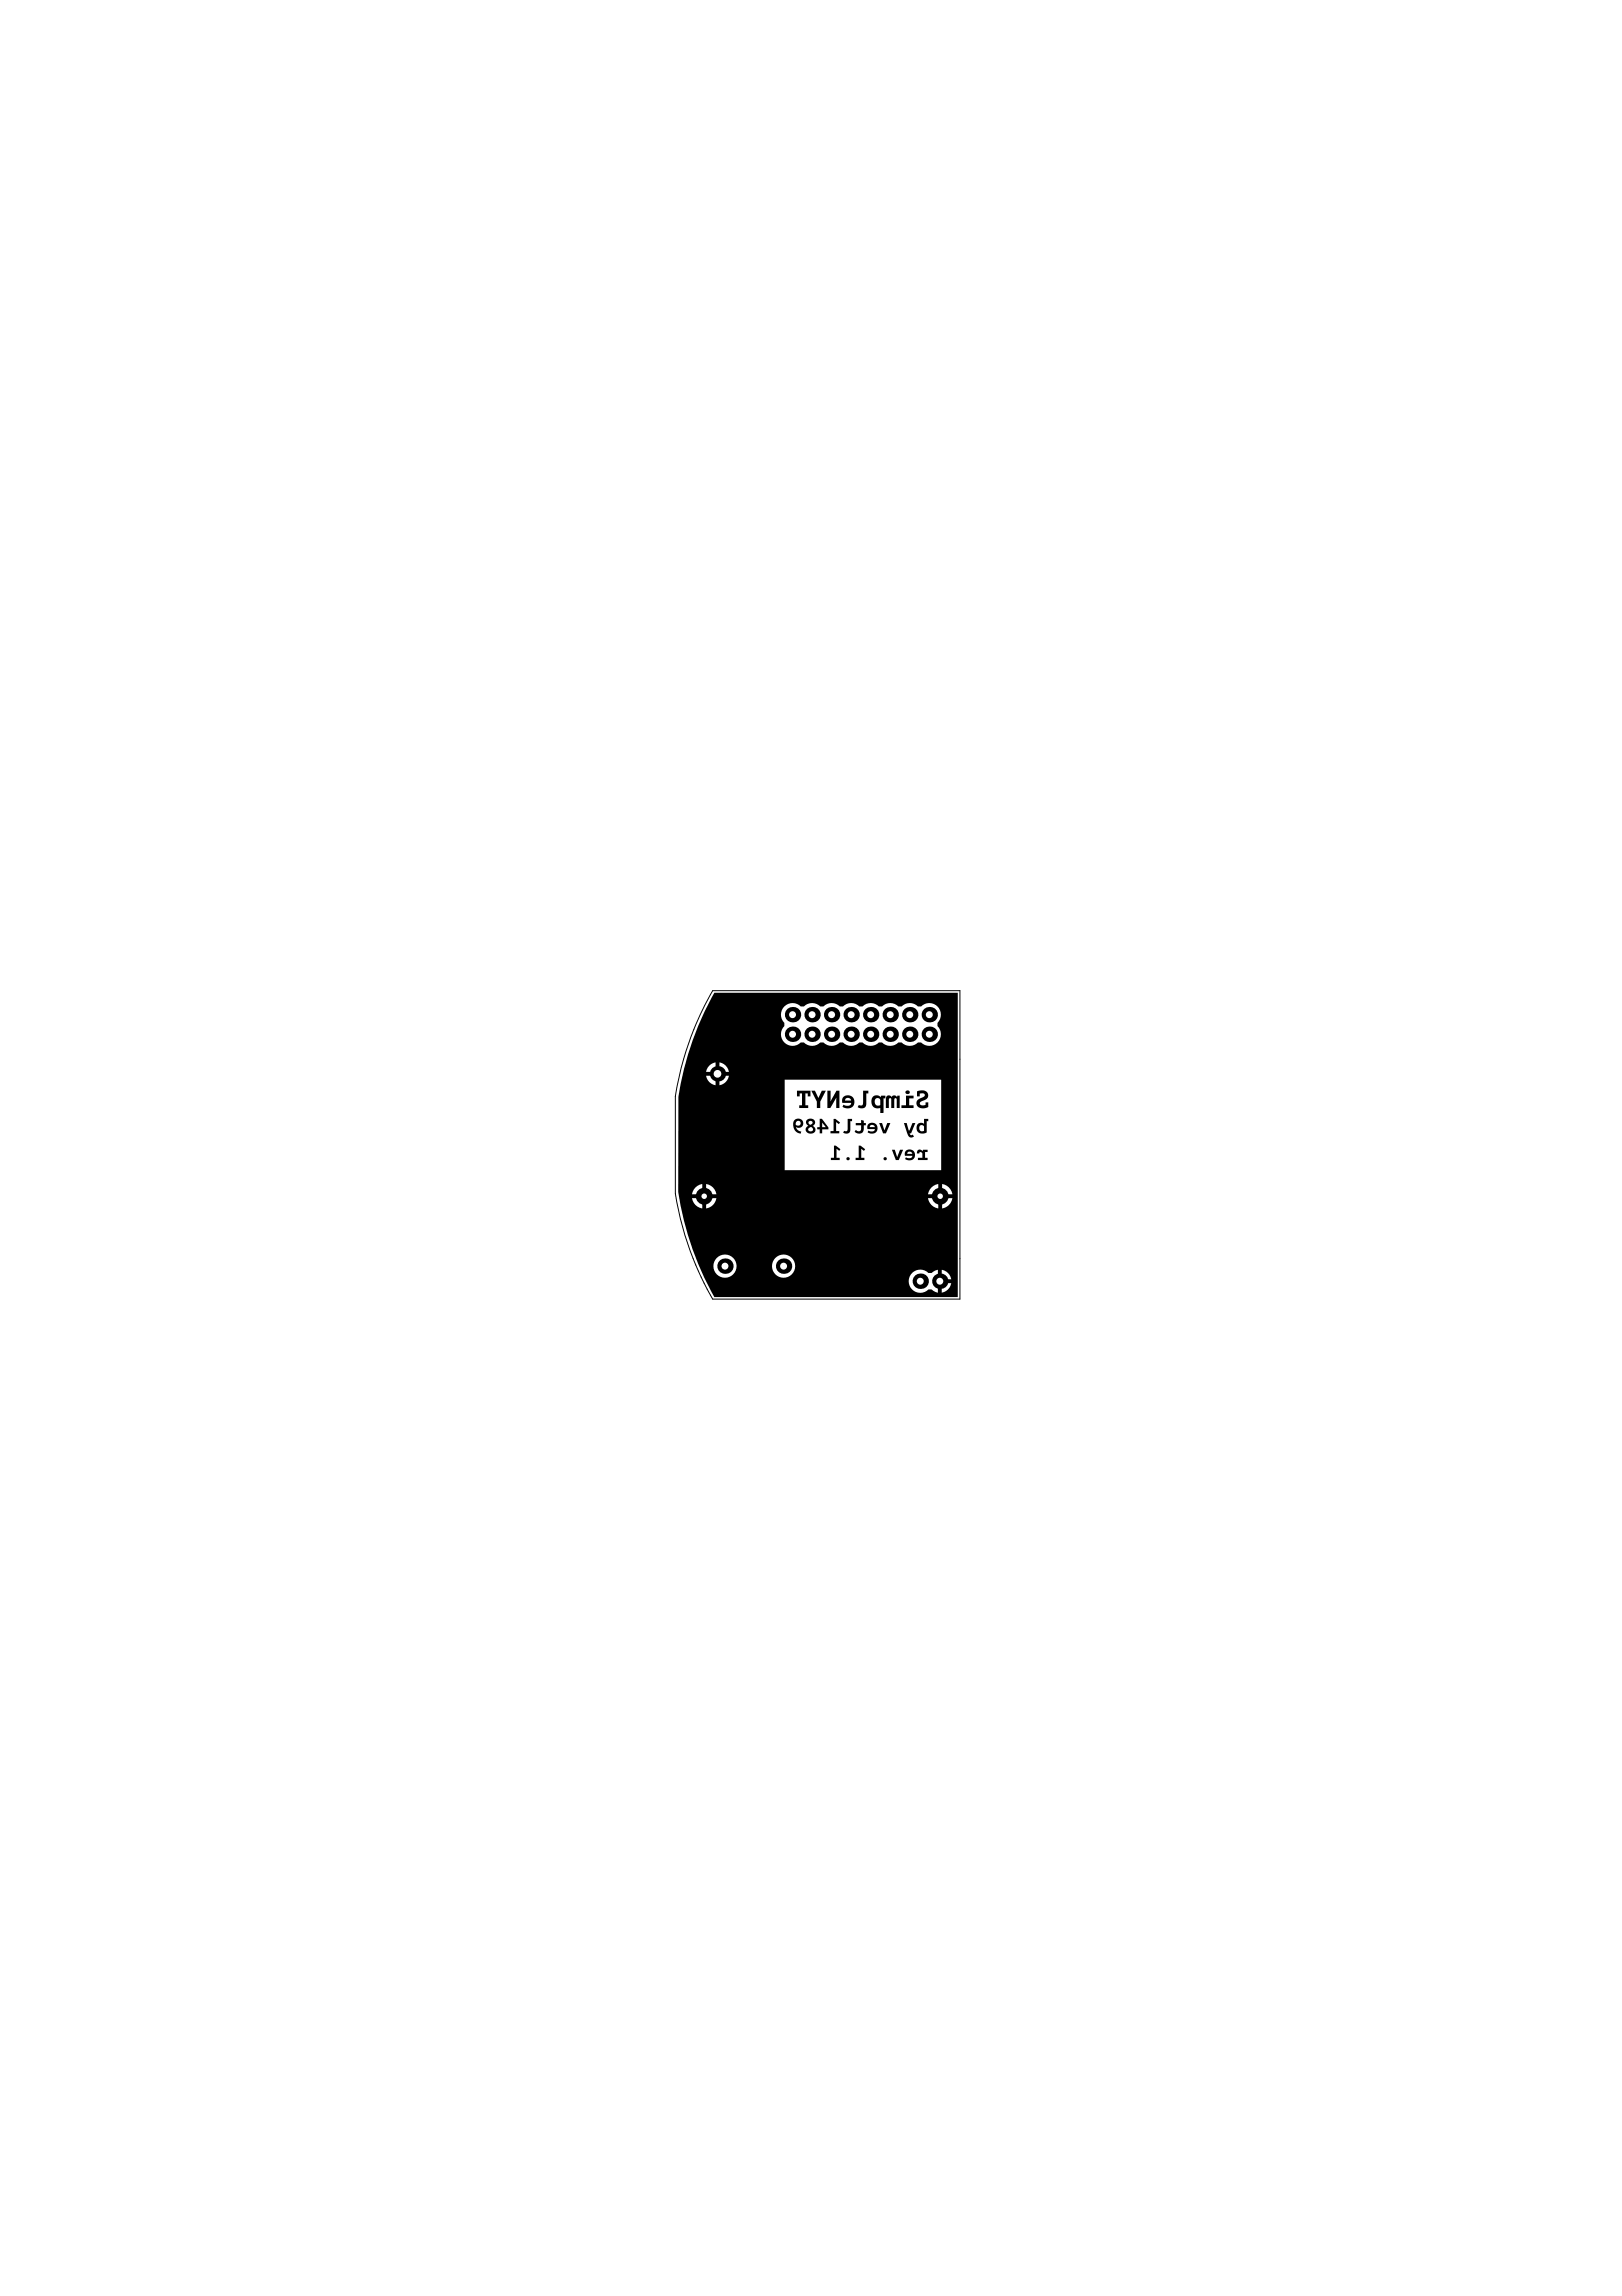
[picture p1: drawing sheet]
<svg xmlns="http://www.w3.org/2000/svg" width="210mm" height="297mm" viewBox="0 0 210 297" stroke-linecap="round" stroke-linejoin="round" font-family="sans-serif">
<path d="M92.2 128.2h32v39.9h-32l-1-1.8a40 40 0 0 1-3.8-11.9v-12.6a39.8 39.8 0 0 1 4.8-13.6z" fill="none" stroke="#000" stroke-width=".13"/>
<g fill="#000">
<path d="M103.1 141.1h1.8v.7h-.4v-.3h-.3v1.5h.4v.3h-1.2v-.3h.4v-1.5h-.3v.3h-.4zM105 141.1h.5l.4 .9 .4-.9h.6l-.8 1.4v.8h-.4v-.8zM107.1 141.1h.4v1.4l.7-1.4h.4v2.2h-.4v-1.3l-.7 1.3h-.4zM107.9 144.8h.2l.6 .4-.1 .2-.4-.2v1.1h.4v.3h-1.1v-.3h.4zM107.9 148.2h.3l.6 .5-.2 .2-.3-.3v1.2h.4v.3h-1.2v-.3h.4zM109.7 144.8h.6v.2h-.3v1.2a.48 .48 0 0 1-.6 .5l-.3-.2 .1-.2 .3 .1a.27 .27 0 0 0 .2-.4zM110.7 145.3h.7v-.4l.4 .1v.3h.2v.3h-.2v.6l-.2 .3-.5 .2-.5-.3 .2-.2 .3 .2a.3 .3 0 0 0 .3-.4v-.4h-.7zM111.1 148.2h.3l.6 .5-.2 .2-.3-.3v1.2h.4v.3h-1.2v-.3h.4zM111.7 141.1h.7v.4h-.3v1.3a.57 .57 0 0 1-.7 .6l-.4-.2 .1-.3 .3 .1a.31 .31 0 0 0 .3-.4zM113.8 145.3h.3l.3 .9 .4-.9h.4l-.5 1.3h-.4zM114.8 141.8l.3-.1 .3 .2 .3-.2 .2 .1 .2 .1v-.2h.3v1.6h-.4v-1.1l-.1-.1h-.1l-.1 .2v1h-.4v-1.1l-.1-.1-.2 .1v1.1h-.4v-1.2zM115.4 148.7h.4l.3 1 .4-1h.4l-.6 1.4h-.4z"/>
<path d="M117 145.3h.3l.3 .9h.1l.4-.9h.4l-.6 1.3h-.2l.2 .2h.2l.1 .3-.3 .1-.3-.2zM118.8 148.8l.3-.1 .3 .2v-.2h.6v.3h-.3v.8h.3v.3h-1.2v-.3h.6v-.6l-.3-.2-.1 .2h-.3zM118.7 141.2l.5-.1h.5l.2 .2 .2 .2v.4l-.2 .2-.8 .5a.3 .3 0 0 0 0 .4 .3 .3 0 0 0 .4 0l.3-.1v-.3h.3v.6l-.1 .1-.7 .1-.5-.2-.2-.4 .1-.4 .2-.2 .7-.3 .1-.2-.1-.2h-.5h-.1v.3h-.3z"/>
<path d="M102.8 144.9l-.2 .5 .2 .7 .3 .4 .5 .2 .1-.3-.5-.2-.2-.4 .4 .1 .3-.1 .2-.3v-.4l-.2-.2-.2-.2h-.4zM103 145.3a.31 .31 0 0 1 .6 0 .31 .31 0 0 1-.6 0z"/>
<path d="M104.4 144.9l-.1 .4 .3 .3-.3 .4v.3l.1 .2 .5 .2 .5-.2 .1-.3-.1-.4a.16 .16 0 0 1-.2-.2 .16 .16 0 0 1 .2-.1l.1-.4-.3-.3-.4-.1zM104.6 146.1a.31 .31 0 0 1 .6 0 .31 .31 0 0 1-.6 0zM104.6 145.3a.3 .3 0 0 1 .6 0 .3 .3 0 0 1-.6 0z"/>
<path d="M106.1 144.7v1.1h-.3v.3h.3v.5h.3v-.5h.8v-.2l-.8-1.2zM106.4 145.2l.5 .6h-.5z"/>
<path d="M109.1 141.9l-.1 .4v.4h1.1v.2l-.3 .2-.4-.1-.2-.1-.2 .3 .7 .2 .6-.2 .2-.3 .1-.4-.2-.5-.3-.2-.4-.1-.3 .1zM109.5 142.1h.4l.2 .3h-.7z"/>
<path d="M112.4 145.4l-.2 .3 .1 .4h.9l-.3 .3-.5-.1-.1 .2 .6 .2 .5-.2 .2-.5-.2-.5-.4-.2zM112.6 145.6h.4l.2 .2h-.6z"/>
<path d="M113 141.9l-.2 .5 .1 .7 .4 .2h.6v.7h.4v-1.9h.3v-.4h-.6v.2l-.5-.2zM113.3 142.2l.3-.1 .3 .1v.8h-.3l-.3-.1-.1-.4z"/>
<path d="M117.3 148.9l-.2 .2v.4l1 .1-.3 .2-.6-.1-.1 .2 .6 .2 .5-.2 .2-.5-.2-.5-.4-.2zM117.5 149.1l.3-.1 .3 .3h-.7z"/>
<path d="M117.2 141.7v1.3h-.5v.3h1.5v-.3h-.5v-.9h.5v-.4zM117.2 141.3a.27 .27 0 0 0 .5 0 .27 .27 0 0 0-.5 0z"/>
<path d="M118.8 145.4l-.2 .6 .2 .5 .6 .2 .5-.2v-1.5h.2v-.2h-.5v.6l-.4-.1zM119.1 145.6h.2l.2 .1 .1 .6-.3 .1-.2-.1-.1-.4z"/>
<path d="M92.4 128.4h31.5v39.4h-31.5a39.8 39.8 0 0 1-4.6-13.6v-12.3a39.7 39.7 0 0 1 4.6-13.5zM101.5 130.2a1.51 1.51 0 0 0 0 2.1v.4a1.5 1.5 0 0 0 0 2.2 1.5 1.5 0 0 0 2.1 0h.4a1.5 1.5 0 0 0 2.2 0h.4a1.5 1.5 0 0 0 2.1 0h.4a1.5 1.5 0 0 0 2.1 0h.4a1.5 1.5 0 0 0 2.1 0h.4a1.5 1.5 0 0 0 2.2 0h.4a1.5 1.5 0 0 0 2.1 0h.4a1.5 1.5 0 0 0 2.1 0 1.5 1.5 0 0 0 0-2.2v-.4a1.5 1.5 0 0 0 0-2.1 1.5 1.5 0 0 0-2.1 0h-.4a1.5 1.5 0 0 0-2.1 0h-.4a1.5 1.5 0 0 0-2.2 0h-.4a1.5 1.5 0 0 0-2.1 0h-.4a1.5 1.5 0 0 0-2.1 0h-.4a1.5 1.5 0 0 0-2.1 0h-.4a1.5 1.5 0 0 0-2.2 0h-.4a1.5 1.5 0 0 0-2.1 0zM93.1 137.4v1.3h1.2a1.48 1.48 0 0 0-1.2-1.3zM91.8 137.9l-.3 .4-.1 .4h1.2v-1.3l-.3 .1zM93.1 139.2v1.2a1.48 1.48 0 0 0 1.2-1.2zM91.4 139.2a1.48 1.48 0 0 0 1.2 1.2v-1.2zM101.5 139.7v11.7h20.3v-11.7zM121.9 153.2v1.3h1.3a1.58 1.58 0 0 0-1.3-1.3zM120.5 153.6l-.3 .5-.1 .4h1.3v-1.3l-.3 .1zM91.4 153.2v1.3h1.3a1.58 1.58 0 0 0-1.3-1.3zM90 153.6l-.3 .5-.1 .4h1.3v-1.3l-.4 .1zM121.9 155v1.3a1.58 1.58 0 0 0 1.3-1.3zM120.1 155a1.58 1.58 0 0 0 1.3 1.3v-1.3zM91.4 155v1.3a1.58 1.58 0 0 0 1.3-1.3zM89.6 155a1.58 1.58 0 0 0 1.3 1.3v-1.3zM99.9 163.8a1.5 1.5 0 0 0 3 0 1.5 1.5 0 0 0-3 0zM92.3 163.8a1.5 1.5 0 0 0 3 0 1.5 1.5 0 0 0-3 0zM121.9 164.3v1.2h1.2a1.48 1.48 0 0 0-1.2-1.2zM121.9 166v1.2a1.48 1.48 0 0 0 1.2-1.2zM118 164.7a1.5 1.5 0 0 0 0 2.1 1.5 1.5 0 0 0 2.2 0h.4l.4 .3 .4 .1v-2.9l-.4 .1-.4 .3h-.4a1.5 1.5 0 0 0-2.2 0z"/>
<circle cx="91.1" cy="154.8" r="1.1"/>
<circle cx="109.7" cy="149.9" r=".21"/>
<circle cx="114.6" cy="149.9" r=".21"/>
</g>
<circle cx="91.1" cy="154.8" r=".35" fill="#fff"/>
<circle cx="121.7" cy="154.8" r="1.1" fill="#000"/>
<circle cx="121.7" cy="154.8" r=".35" fill="#fff"/>
<circle cx="93.8" cy="163.8" r="1" fill="#000"/>
<circle cx="93.8" cy="163.8" r=".45" fill="#fff"/>
<circle cx="107.6" cy="131.3" r="1" fill="#000"/>
<circle cx="107.6" cy="131.3" r=".45" fill="#fff"/>
<circle cx="105.1" cy="131.3" r="1" fill="#000"/>
<circle cx="105.1" cy="131.3" r=".45" fill="#fff"/>
<circle cx="102.6" cy="131.3" r="1" fill="#000"/>
<circle cx="102.6" cy="131.3" r=".45" fill="#fff"/>
<circle cx="115.2" cy="131.3" r="1" fill="#000"/>
<circle cx="115.2" cy="131.3" r=".45" fill="#fff"/>
<circle cx="112.7" cy="131.3" r="1" fill="#000"/>
<circle cx="112.7" cy="131.3" r=".45" fill="#fff"/>
<circle cx="110.1" cy="131.3" r="1" fill="#000"/>
<circle cx="110.1" cy="131.3" r=".45" fill="#fff"/>
<circle cx="120.3" cy="131.3" r="1" fill="#000"/>
<circle cx="120.3" cy="131.3" r=".45" fill="#fff"/>
<circle cx="107.6" cy="133.8" r="1" fill="#000"/>
<circle cx="107.6" cy="133.8" r=".45" fill="#fff"/>
<circle cx="105.1" cy="133.8" r="1" fill="#000"/>
<circle cx="105.1" cy="133.8" r=".45" fill="#fff"/>
<circle cx="102.6" cy="133.8" r="1" fill="#000"/>
<circle cx="102.6" cy="133.8" r=".45" fill="#fff"/>
<circle cx="115.2" cy="133.8" r="1" fill="#000"/>
<circle cx="115.2" cy="133.8" r=".45" fill="#fff"/>
<circle cx="112.7" cy="133.8" r="1" fill="#000"/>
<circle cx="112.7" cy="133.8" r=".45" fill="#fff"/>
<circle cx="110.1" cy="133.8" r="1" fill="#000"/>
<circle cx="110.1" cy="133.8" r=".45" fill="#fff"/>
<circle cx="121.6" cy="165.8" r="1" fill="#000"/>
<circle cx="121.6" cy="165.8" r=".45" fill="#fff"/>
<circle cx="119.1" cy="165.8" r="1" fill="#000"/>
<circle cx="119.1" cy="165.8" r=".45" fill="#fff"/>
<circle cx="120.3" cy="133.8" r="1" fill="#000"/>
<circle cx="120.3" cy="133.8" r=".45" fill="#fff"/>
<circle cx="101.4" cy="163.8" r="1" fill="#000"/>
<circle cx="101.4" cy="163.8" r=".45" fill="#fff"/>
<circle cx="92.8" cy="138.9" r="1" fill="#000"/>
<circle cx="92.8" cy="138.9" r=".5" fill="#fff"/>
<circle cx="117.7" cy="131.3" r="1" fill="#000"/>
<circle cx="117.7" cy="131.3" r=".45" fill="#fff"/>
<circle cx="117.7" cy="133.8" r="1" fill="#000"/>
<circle cx="117.7" cy="133.8" r=".45" fill="#fff"/>
</svg>
